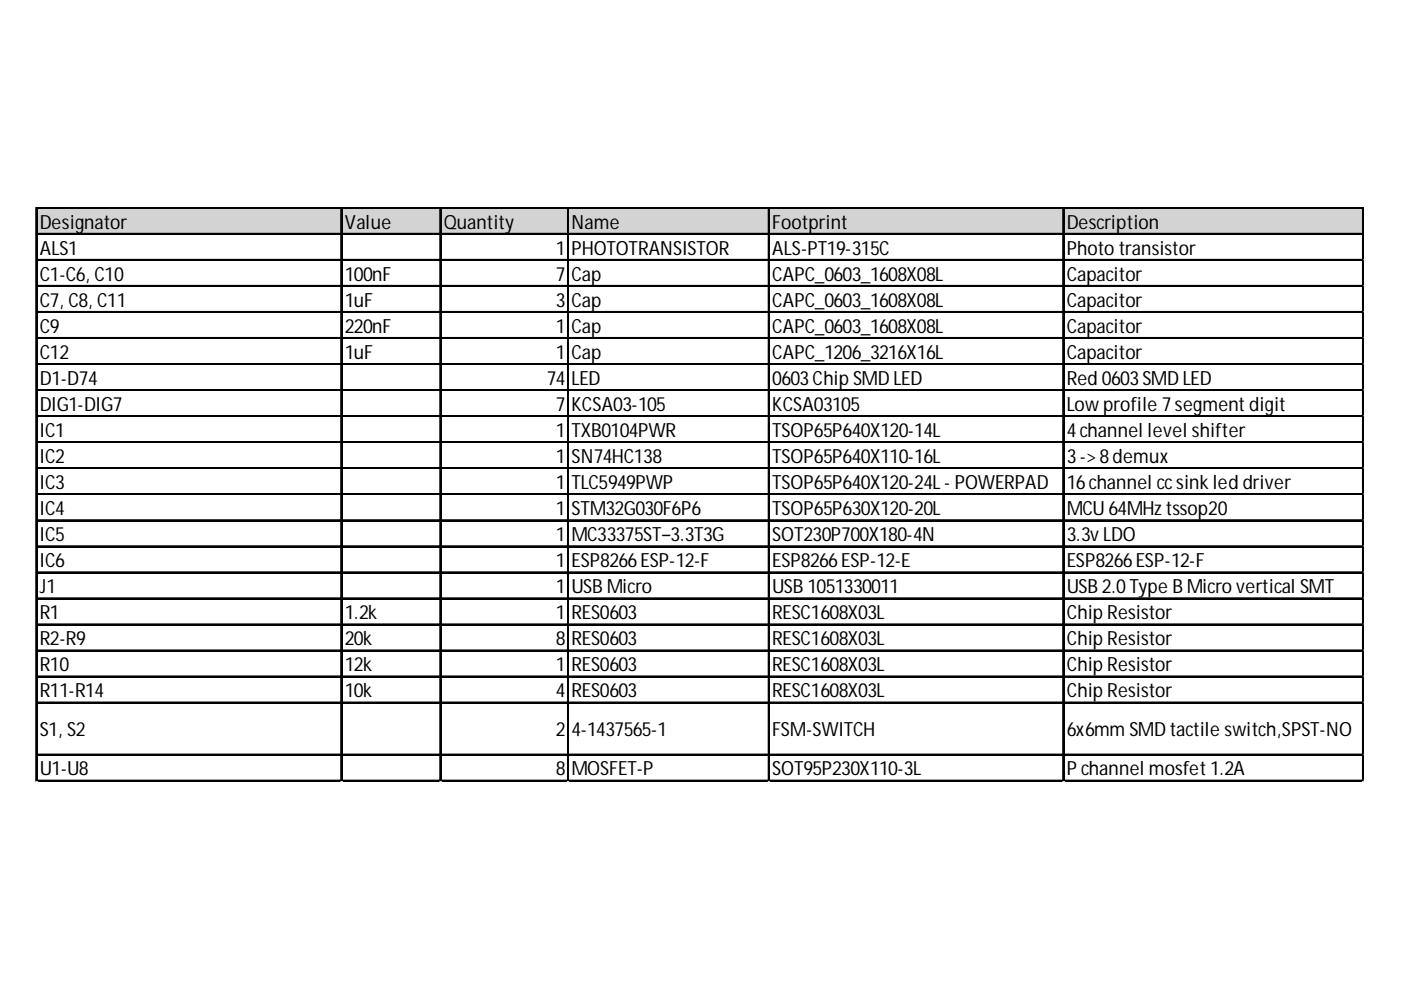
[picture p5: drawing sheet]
<svg xmlns="http://www.w3.org/2000/svg" width="297mm" height="210mm" viewBox="0 0 297 210" stroke-linecap="round" stroke-linejoin="round" font-family="sans-serif">
<defs><g id="words">
<g font-size="4.1">
<text x="8.4" y="48.5">Designator</text>
<text x="8.4" y="54">ALS1</text>
<text x="73.1" y="48.5">Value</text>
<text x="94.1" y="48.5">Quantity</text>
<text x="117.9" y="54">1</text>
<text x="121.2" y="48.5">Name</text>
<text x="121.2" y="54">PHOTOTRANSISTOR</text>
<text x="163.7" y="48.5">Footprint</text>
<text x="163.7" y="54">ALS-PT19-315C</text>
<text x="226.2" y="48.5">Description</text>
<text x="226.2" y="54">Photo transistor</text>
<text x="8.4" y="59.5">C1-C6, C10</text>
<text x="73.1" y="59.5">100nF</text>
<text x="117.9" y="59.5">7</text>
<text x="121.2" y="59.5">Cap</text>
<text x="163.7" y="59.5">CAPC_0603_1608X08L</text>
<text x="226.2" y="59.5">Capacitor</text>
<text x="8.4" y="65">C7, C8, C11</text>
<text x="73.1" y="65">1uF</text>
<text x="117.9" y="65">3</text>
<text x="121.2" y="65">Cap</text>
<text x="163.7" y="65">CAPC_0603_1608X08L</text>
<text x="226.2" y="65">Capacitor</text>
<text x="8.4" y="70.6">C9</text>
<text x="73.1" y="70.6">220nF</text>
<text x="117.9" y="70.6">1</text>
<text x="121.2" y="70.6">Cap</text>
<text x="163.7" y="70.6">CAPC_0603_1608X08L</text>
<text x="226.2" y="70.6">Capacitor</text>
<text x="8.4" y="76.1">C12</text>
<text x="73.1" y="76.1">1uF</text>
<text x="117.9" y="76.1">1</text>
<text x="121.2" y="76.1">Cap</text>
<text x="163.7" y="76.1">CAPC_1206_3216X16L</text>
<text x="226.2" y="76.1">Capacitor</text>
<text x="8.4" y="81.6">D1-D74</text>
<text x="115.9" y="81.6">74</text>
<text x="121.2" y="81.6">LED</text>
<text x="163.7" y="81.6">0603Chip SMD LED</text>
<text x="226.2" y="81.6">Red 0603SMD LED</text>
<text x="8.4" y="87.1">DIG1-DIG7</text>
<text x="117.9" y="87.1">7</text>
<text x="121.2" y="87.1">KCSA03-105</text>
<text x="163.7" y="87.1">KCSA03105</text>
<text x="226.2" y="87.1">Lowprofile 7segment digit</text>
<text x="8.4" y="92.6">IC1</text>
<text x="117.9" y="92.6">1</text>
<text x="121.2" y="92.6">TXB0104PWR</text>
<text x="163.7" y="92.6">TSOP65P640X120-14L</text>
<text x="226.2" y="92.6">4channel level shifter</text>
<text x="8.4" y="98.2">IC2</text>
<text x="117.9" y="98.2">1</text>
<text x="121.2" y="98.2">SN74HC138</text>
<text x="163.7" y="98.2">TSOP65P640X110-16L</text>
<text x="226.2" y="98.2">3-&gt;8demux</text>
<text x="8.4" y="103.7">IC3</text>
<text x="117.9" y="103.7">1</text>
<text x="121.2" y="103.7">TLC5949PWP</text>
<text x="163.7" y="103.7">TSOP65P640X120-24L- POWERPAD</text>
<text x="226.2" y="103.7">16channel ccsink led driver</text>
<text x="8.4" y="109.2">IC4</text>
<text x="117.9" y="109.2">1</text>
<text x="121.2" y="109.2">STM32G030F6P6</text>
<text x="163.7" y="109.2">TSOP65P630X120-20L</text>
<text x="226.2" y="109.2">MCU 64MHz tssop20</text>
<text x="8.4" y="114.7">IC5</text>
<text x="117.9" y="114.7">1</text>
<text x="121.2" y="114.7">MC33375ST−3.3T3G</text>
<text x="163.7" y="114.7">SOT230P700X180-4N</text>
<text x="226.2" y="114.7">3.3v LDO</text>
<text x="8.4" y="120.2">IC6</text>
<text x="8.4" y="125.8">J1</text>
<text x="117.9" y="120.2">1</text>
<text x="117.9" y="125.8">1</text>
<text x="121.2" y="120.2">ESP8266ESP-12-F</text>
<text x="121.2" y="125.8">USB Micro</text>
<text x="163.7" y="120.2">ESP8266ESP-12-E</text>
<text x="163.7" y="125.8">USB 1051330011</text>
<text x="226.2" y="120.2">ESP8266ESP-12-F</text>
<text x="226.2" y="125.8">USB 2.0Type B Micro vertical SMT</text>
<text x="8.4" y="131.3">R1</text>
<text x="73.1" y="131.3">1.2k</text>
<text x="117.9" y="131.3">1</text>
<text x="121.2" y="131.3">RES0603</text>
<text x="163.7" y="131.3">RESC1608X03L</text>
<text x="226.2" y="131.3">Chip Resistor</text>
<text x="8.4" y="136.8">R2-R9</text>
<text x="73.1" y="136.8">20k</text>
<text x="117.9" y="136.8">8</text>
<text x="121.2" y="136.8">RES0603</text>
<text x="163.7" y="136.8">RESC1608X03L</text>
<text x="226.2" y="136.8">Chip Resistor</text>
<text x="8.4" y="142.3">R10</text>
<text x="73.1" y="142.3">12k</text>
<text x="117.9" y="142.3">1</text>
<text x="121.2" y="142.3">RES0603</text>
<text x="163.7" y="142.3">RESC1608X03L</text>
<text x="226.2" y="142.3">Chip Resistor</text>
<text x="8.4" y="147.8">R11-R14</text>
<text x="73.1" y="147.8">10k</text>
<text x="117.9" y="147.8">4</text>
<text x="121.2" y="147.8">RES0603</text>
<text x="163.7" y="147.8">RESC1608X03L</text>
<text x="226.2" y="147.8">Chip Resistor</text>
<text x="8.4" y="156.1">S1, S2</text>
<text x="117.9" y="156.1">2</text>
<text x="121.2" y="156.1">4-1437565-1</text>
<text x="163.7" y="156.1">FSM-SWITCH</text>
<text x="226.2" y="156.1">6x6mm SMD tactile switch,SPST-NO</text>
<text x="8.4" y="164.4">U1-U8</text>
<text x="117.9" y="164.4">8</text>
<text x="121.2" y="164.4">MOSFET-P</text>
<text x="163.7" y="164.4">SOT95P230X110-3L</text>
<text x="226.2" y="164.4">P channel mosfet 1.2A</text>
</g>
</g></defs>
<path d="M7.8 44.2h281.3v5.6h-281.3z" fill="#d3d3d3"/>
<g fill="none" stroke="#000" stroke-width=".28">
<path d="M7.6 44v121.7M7.8 44v121.7M7.9 44h281.2M7.9 44.1h281.2M7.9 49.5h281.2M7.9 49.6h281.2M7.9 55h281.2M7.9 55.2h281.2M72.3 44.3v121.4M72.4 44.3v121.4M93.3 44.3v121.4M93.4 44.3v121.4"/>
<path d="M120.4 44.3v121.4M120.5 44.3v121.4M162.9 44.3v121.4M163 44.3v121.4M225.3 44.3v121.4M225.5 44.3v121.4M288.9 44.3v121.4M7.9 60.5h281.2M7.9 60.7h281.2M7.9 66.1h281.2M7.9 66.2h281.2M7.9 71.6h281.2"/>
<path d="M7.9 71.7h281.2M7.9 77.1h281.2M7.9 77.2h281.2M7.9 82.6h281.2M7.9 82.8h281.2M7.9 88.1h281.2M7.9 88.3h281.2M7.9 93.7h281.2M7.9 93.8h281.2M7.9 99.2h281.2M7.9 99.3h281.2M7.9 104.7h281.2"/>
<path d="M7.9 104.8h281.2M7.9 110.2h281.2M7.9 110.4h281.2M7.9 115.7h281.2M7.9 115.9h281.2M7.9 121.3h281.2M7.9 121.4h281.2M7.9 126.8h281.2M7.9 126.9h281.2M7.9 132.3h281.2M7.9 132.4h281.2M7.9 137.8h281.2"/>
<path d="M7.9 138h281.2M7.9 143.4h281.2M7.9 143.5h281.2M7.9 148.9h281.2M7.9 149h281.2M7.9 159.9h281.2M7.9 160.1h281.2M7.9 165.4h281.2M7.9 165.6h281.2"/>
</g>
<path d="M289 44.3v121.4" fill="none" stroke="#000" stroke-width=".24"/>
<path d="M7.6 165.7v.1" fill="none" stroke="#d4d4d4" stroke-width=".28"/>
<path d="M7.6 165.7l.3 .1z" fill="#d4d4d4"/>
<path d="M72.3 165.7v.1" fill="none" stroke="#d4d4d4" stroke-width=".28"/>
<path d="M72.3 165.7l.2 .1z" fill="#d4d4d4"/>
<path d="M93.3 165.7v.1" fill="none" stroke="#d4d4d4" stroke-width=".28"/>
<path d="M93.3 165.7l.2 .1z" fill="#d4d4d4"/>
<path d="M120.4 165.7v.1" fill="none" stroke="#d4d4d4" stroke-width=".28"/>
<path d="M120.4 165.7l.2 .1z" fill="#d4d4d4"/>
<path d="M162.9 165.7v.1" fill="none" stroke="#d4d4d4" stroke-width=".28"/>
<path d="M162.9 165.7l.3 .1z" fill="#d4d4d4"/>
<path d="M225.3 165.7v.1" fill="none" stroke="#d4d4d4" stroke-width=".28"/>
<path d="M225.3 165.7l.3 .1z" fill="#d4d4d4"/>
<path d="M288.9 165.7v.1" fill="none" stroke="#d4d4d4" stroke-width=".28"/>
<path d="M288.9 165.7l.2 .1z" fill="#d4d4d4"/>
<use href="#words"/>
</svg>
